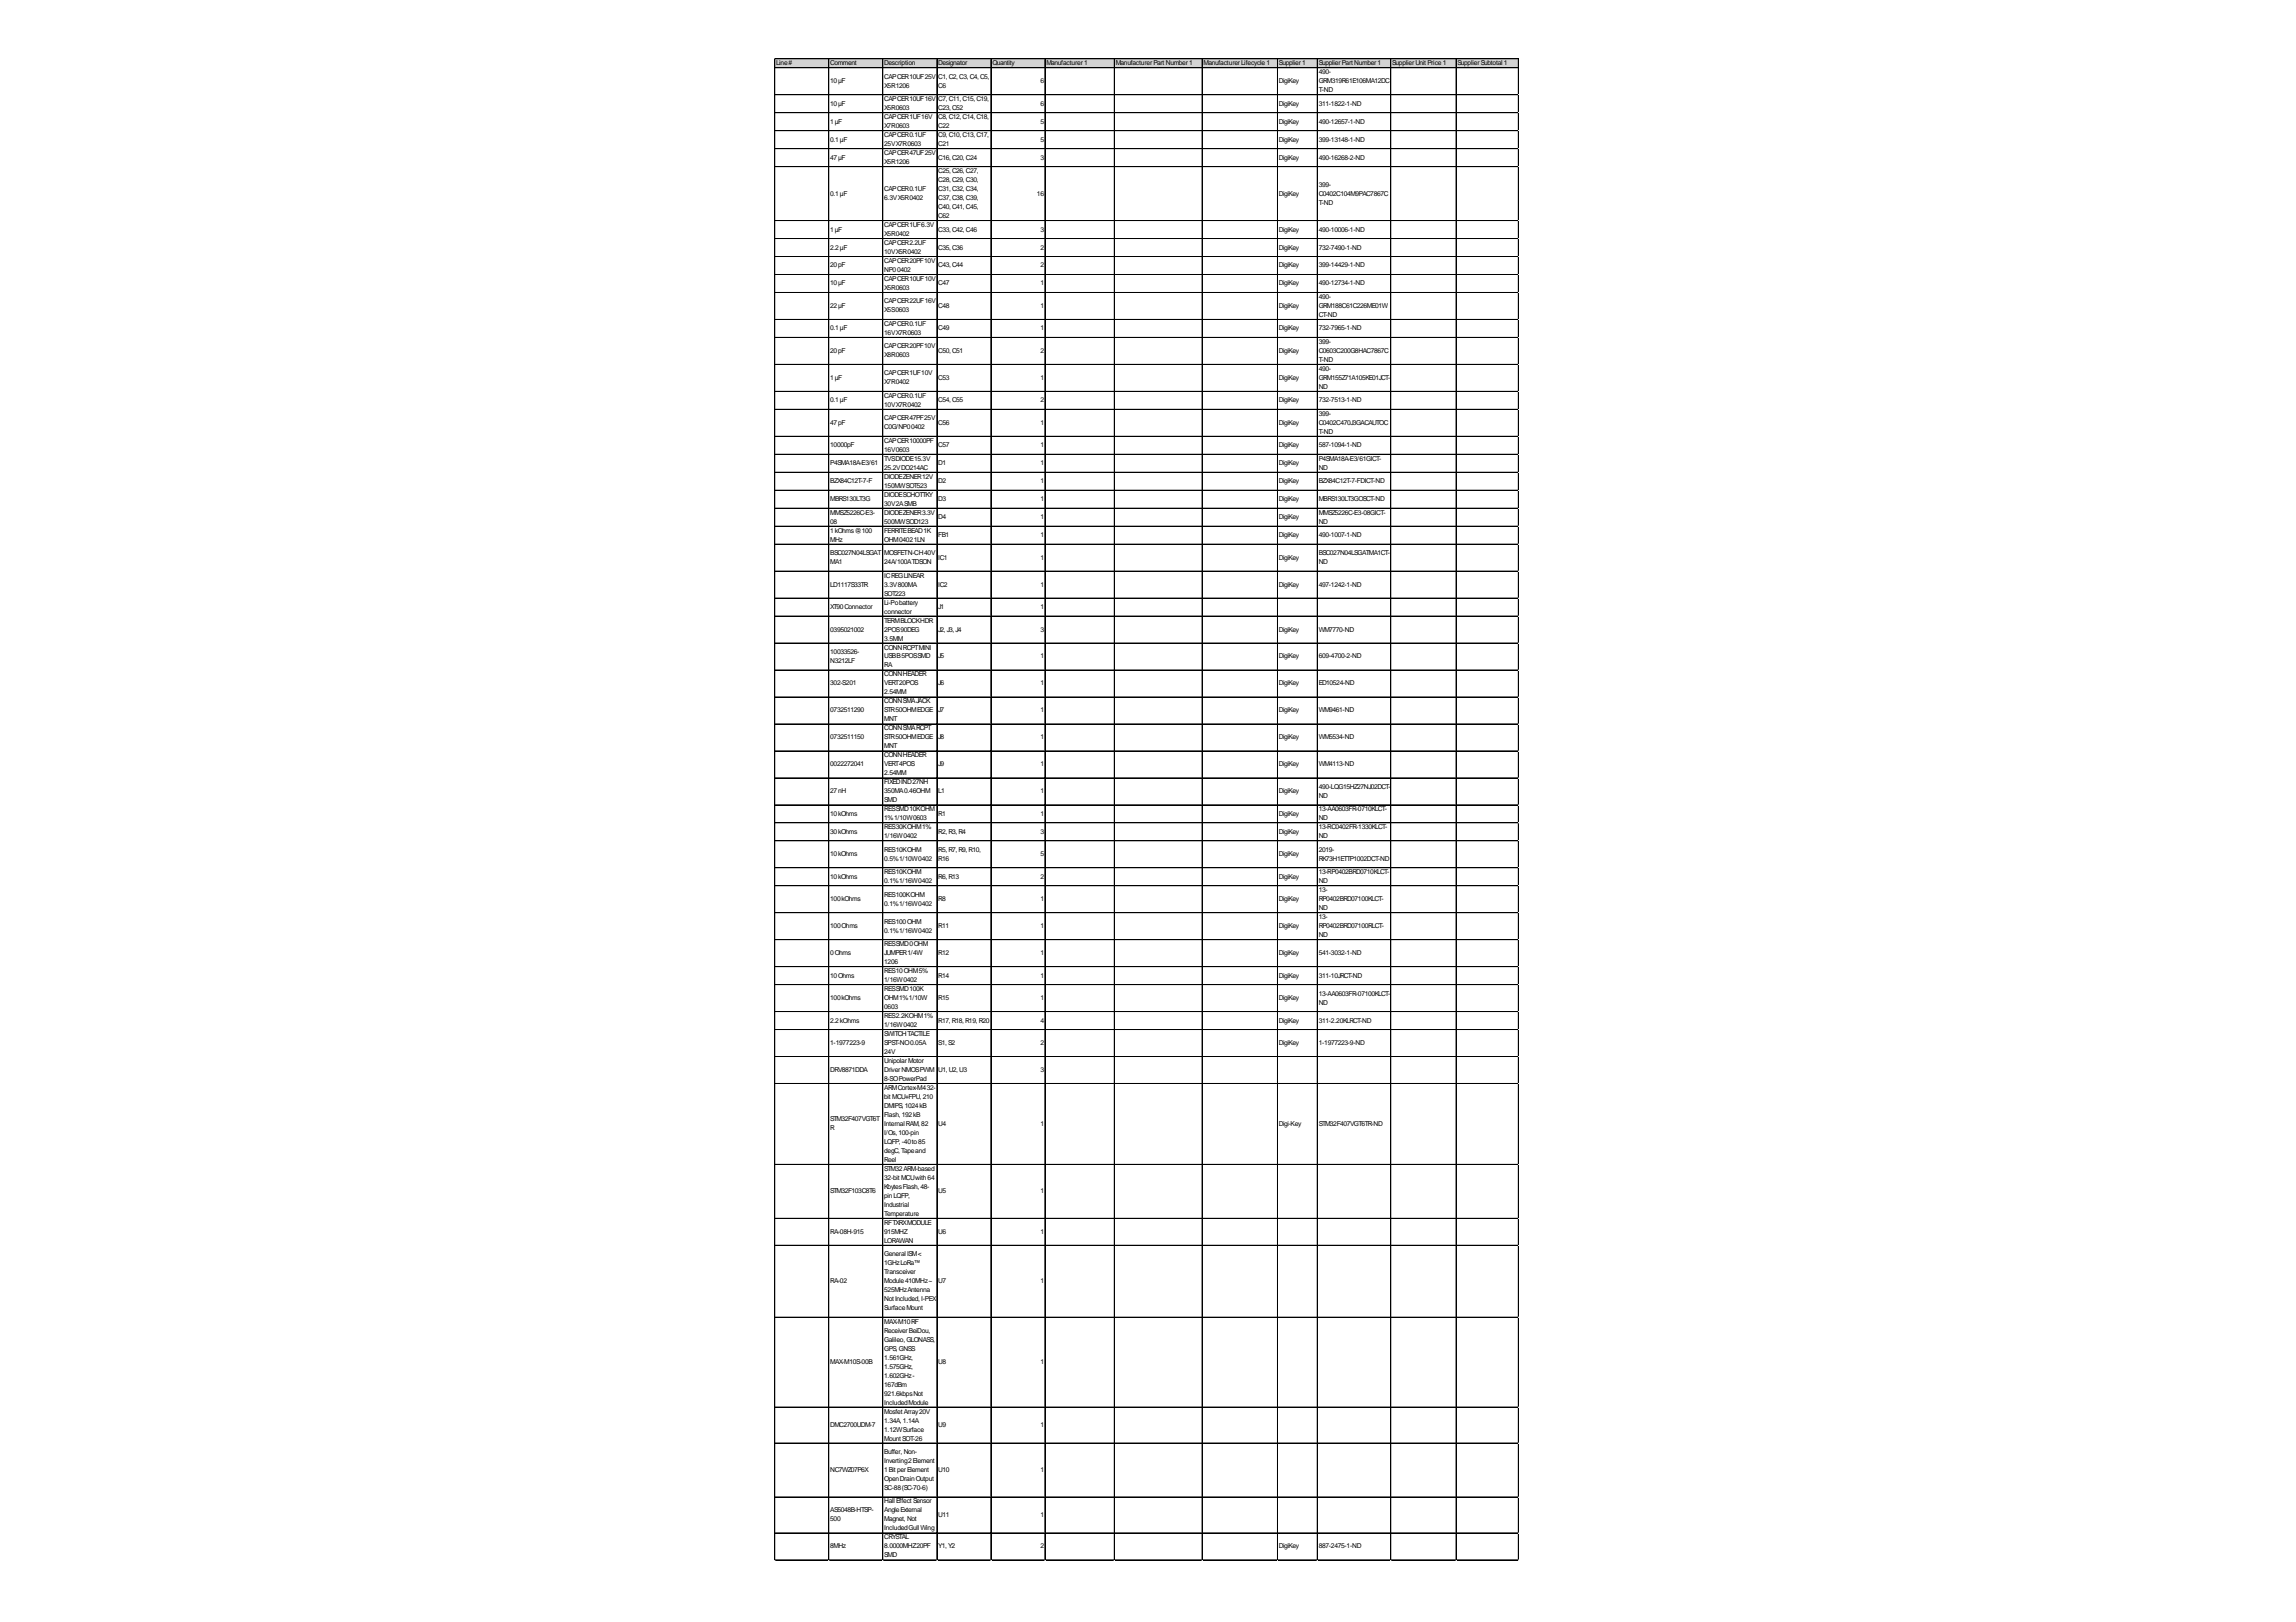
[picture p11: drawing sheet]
<svg xmlns="http://www.w3.org/2000/svg" width="297mm" height="210mm" viewBox="0 0 297 210" stroke-linecap="round" stroke-linejoin="round" font-family="sans-serif">
<defs><g id="words">
<g font-size=".9">
<text x="100.4" y="8.4">Line#</text>
<text x="107.4" y="8.4">Comment</text>
<text x="107.4" y="10.8">10µF</text>
<text x="114.4" y="8.4">Description</text>
<text x="114.4" y="10.2">CAPCER10UF25V</text>
<text x="114.4" y="11.4">X5R1206</text>
<text x="121.4" y="8.4">Designator</text>
<text x="121.4" y="10.2">C1,C2,C3,C4,C5,</text>
<text x="121.4" y="11.4">C6</text>
<text x="128.4" y="8.4">Quantity</text>
<text x="134.6" y="10.8">6</text>
<text x="135.4" y="8.4">Manufacturer1</text>
<text x="144.4" y="8.4">ManufacturerPart Number1</text>
<text x="155.7" y="8.4">ManufacturerLifecycle1</text>
<text x="165.5" y="8.4">Supplier1</text>
<text x="165.5" y="10.8">DigiKey</text>
<text x="170.6" y="8.4">SupplierPart Number1</text>
<text x="170.6" y="9.6">490-</text>
<text x="170.6" y="10.8">GRM319R61E106MA12DC</text>
<text x="170.6" y="11.9">T-ND</text>
<text x="180.1" y="8.4">SupplierUnit Price1</text>
<text x="188.6" y="8.4">SupplierSubtotal1</text>
<text x="107.4" y="13.7">10µF</text>
<text x="107.4" y="16">1µF</text>
<text x="114.4" y="13.1">CAPCER10UF16V</text>
<text x="114.4" y="14.3">X5R0603</text>
<text x="114.4" y="15.4">CAPCER1UF16V</text>
<text x="114.4" y="16.6">X7R0603</text>
<text x="114.4" y="17.7">CAPCER0.1UF</text>
<text x="121.4" y="13.1">C7,C11,C15,C19,</text>
<text x="121.4" y="14.3">C23,C52</text>
<text x="121.4" y="15.4">C8,C12,C14,C18,</text>
<text x="121.4" y="16.6">C22</text>
<text x="121.4" y="17.7">C9,C10,C13,C17,</text>
<text x="134.6" y="13.7">6</text>
<text x="134.6" y="16">5</text>
<text x="165.5" y="13.7">DigiKey</text>
<text x="165.5" y="16">DigiKey</text>
<text x="170.6" y="13.7">311-1822-1-ND</text>
<text x="170.6" y="16">490-12657-1-ND</text>
<text x="107.4" y="18.3">0.1µF</text>
<text x="107.4" y="20.7">47µF</text>
<text x="114.4" y="18.9">25VX7R0603</text>
<text x="114.4" y="20.1">CAPCER47UF25V</text>
<text x="114.4" y="21.2">X5R1206</text>
<text x="121.4" y="18.9">C21</text>
<text x="121.4" y="20.7">C16,C20,C24</text>
<text x="121.4" y="22.4">C25,C26,C27,</text>
<text x="121.4" y="23.6">C28,C29,C30,</text>
<text x="134.6" y="18.3">5</text>
<text x="134.6" y="20.7">3</text>
<text x="165.5" y="18.3">DigiKey</text>
<text x="165.5" y="20.7">DigiKey</text>
<text x="170.6" y="18.3">399-13148-1-ND</text>
<text x="170.6" y="20.7">490-16268-2-ND</text>
<text x="107.4" y="25.3">0.1µF</text>
<text x="107.4" y="30">1µF</text>
<text x="114.4" y="24.7">CAPCER0.1UF</text>
<text x="114.4" y="25.9">6.3VX5R0402</text>
<text x="114.4" y="29.4">CAPCER1UF6.3V</text>
<text x="121.4" y="24.7">C31,C32,C34,</text>
<text x="121.4" y="25.9">C37,C38,C39,</text>
<text x="121.4" y="27.1">C40,C41,C45,</text>
<text x="121.4" y="28.2">C62</text>
<text x="121.4" y="30">C33,C42,C46</text>
<text x="134.2" y="25.3">16</text>
<text x="134.6" y="30">3</text>
<text x="165.5" y="25.3">DigiKey</text>
<text x="165.5" y="30">DigiKey</text>
<text x="170.6" y="24.1">399-</text>
<text x="170.6" y="25.3">C0402C104M9PAC7867C</text>
<text x="170.6" y="26.5">T-ND</text>
<text x="170.6" y="30">490-10006-1-ND</text>
<text x="107.4" y="32.3">2.2µF</text>
<text x="107.4" y="34.6">20pF</text>
<text x="114.4" y="30.5">X5R0402</text>
<text x="114.4" y="31.7">CAPCER2.2UF</text>
<text x="114.4" y="32.9">10VX5R0402</text>
<text x="114.4" y="34">CAPCER20PF10V</text>
<text x="114.4" y="35.2">NP00402</text>
<text x="121.4" y="32.3">C35,C36</text>
<text x="121.4" y="34.6">C43,C44</text>
<text x="134.6" y="32.3">2</text>
<text x="134.6" y="34.6">2</text>
<text x="165.5" y="32.3">DigiKey</text>
<text x="165.5" y="34.6">DigiKey</text>
<text x="170.6" y="32.3">732-7490-1-ND</text>
<text x="170.6" y="34.6">399-14429-1-ND</text>
<text x="107.4" y="36.9">10µF</text>
<text x="107.4" y="39.8">22µF</text>
<text x="114.4" y="36.4">CAPCER10UF10V</text>
<text x="114.4" y="37.5">X5R0603</text>
<text x="114.4" y="39.3">CAPCER22UF16V</text>
<text x="114.4" y="40.4">X5S0603</text>
<text x="121.4" y="36.9">C47</text>
<text x="121.4" y="39.8">C48</text>
<text x="134.6" y="36.9">1</text>
<text x="134.6" y="39.8">1</text>
<text x="165.5" y="36.9">DigiKey</text>
<text x="165.5" y="39.8">DigiKey</text>
<text x="170.6" y="36.9">490-12734-1-ND</text>
<text x="170.6" y="38.7">490-</text>
<text x="170.6" y="39.8">GRM188C61C226ME01W</text>
<text x="170.6" y="41">CT-ND</text>
<text x="107.4" y="42.8">0.1µF</text>
<text x="107.4" y="45.7">20pF</text>
<text x="114.4" y="42.2">CAPCER0.1UF</text>
<text x="114.4" y="43.3">16VX7R0603</text>
<text x="114.4" y="45.1">CAPCER20PF10V</text>
<text x="114.4" y="46.2">X8R0603</text>
<text x="121.4" y="42.8">C49</text>
<text x="121.4" y="45.7">C50,C51</text>
<text x="134.6" y="42.8">1</text>
<text x="134.6" y="45.7">2</text>
<text x="165.5" y="42.8">DigiKey</text>
<text x="165.5" y="45.7">DigiKey</text>
<text x="170.6" y="42.8">732-7965-1-ND</text>
<text x="170.6" y="44.5">399-</text>
<text x="170.6" y="45.7">C0603C200G8HAC7867C</text>
<text x="170.6" y="46.8">T-ND</text>
<text x="170.6" y="48">490-</text>
<text x="107.4" y="49.2">1µF</text>
<text x="107.4" y="52.1">0.1µF</text>
<text x="114.4" y="48.6">CAPCER1UF10V</text>
<text x="114.4" y="49.7">X7R0402</text>
<text x="114.4" y="51.5">CAPCER0.1UF</text>
<text x="114.4" y="52.6">10VX7R0402</text>
<text x="121.4" y="49.2">C53</text>
<text x="121.4" y="52.1">C54,C55</text>
<text x="134.6" y="49.2">1</text>
<text x="134.6" y="52.1">2</text>
<text x="165.5" y="49.2">DigiKey</text>
<text x="165.5" y="52.1">DigiKey</text>
<text x="170.6" y="49.2">GRM155Z71A105KE01JCT-</text>
<text x="170.6" y="50.3">ND</text>
<text x="170.6" y="52.1">732-7513-1-ND</text>
<text x="170.6" y="53.8">399-</text>
<text x="107.4" y="55">47pF</text>
<text x="107.4" y="57.9">10000pF</text>
<text x="114.4" y="54.4">CAPCER47PF25V</text>
<text x="114.4" y="55.6">C0G/NP00402</text>
<text x="114.4" y="57.3">CAPCER10000PF</text>
<text x="114.4" y="58.5">16V0603</text>
<text x="114.4" y="59.6">TVSDIODE15.3V</text>
<text x="121.4" y="55">C56</text>
<text x="121.4" y="57.9">C57</text>
<text x="134.6" y="55">1</text>
<text x="134.6" y="57.9">1</text>
<text x="165.5" y="55">DigiKey</text>
<text x="165.5" y="57.9">DigiKey</text>
<text x="170.6" y="55">C0402C470J3GACAUTOC</text>
<text x="170.6" y="56.1">T-ND</text>
<text x="170.6" y="57.9">587-1094-1-ND</text>
<text x="170.6" y="59.6">P4SMA18A-E3/61GICT-</text>
<text x="107.4" y="60.2">P4SMA18A-E3/61</text>
<text x="107.4" y="62.5">BZX84C12T-7-F</text>
<text x="107.4" y="64.9">MBRS130LT3G</text>
<text x="114.4" y="60.8">25.2VDO214AC</text>
<text x="114.4" y="62">DIODEZENER12V</text>
<text x="114.4" y="63.1">150MWSOT523</text>
<text x="114.4" y="64.3">DIODESCHOTTKY</text>
<text x="114.4" y="65.4">30V2ASMB</text>
<text x="121.4" y="60.2">D1</text>
<text x="121.4" y="62.5">D2</text>
<text x="121.4" y="64.9">D3</text>
<text x="134.6" y="60.2">1</text>
<text x="134.6" y="62.5">1</text>
<text x="134.6" y="64.9">1</text>
<text x="165.5" y="60.2">DigiKey</text>
<text x="165.5" y="62.5">DigiKey</text>
<text x="165.5" y="64.9">DigiKey</text>
<text x="170.6" y="60.8">ND</text>
<text x="170.6" y="62.5">BZX84C12T-7-FDICT-ND</text>
<text x="170.6" y="64.9">MBRS130LT3GOSCT-ND</text>
<text x="107.4" y="66.6">MMSZ5226C-E3-</text>
<text x="107.4" y="67.8">08</text>
<text x="107.4" y="68.9">1kOhms@100</text>
<text x="107.4" y="70.1">MHz</text>
<text x="107.4" y="71.8">BSC027N04LSGAT</text>
<text x="114.4" y="66.6">DIODEZENER3.3V</text>
<text x="114.4" y="67.8">500MWSOD123</text>
<text x="114.4" y="68.9">FERRITEBEAD1K</text>
<text x="114.4" y="70.1">OHM04021LN</text>
<text x="114.4" y="71.8">MOSFETN-CH40V</text>
<text x="121.4" y="67.2">D4</text>
<text x="121.4" y="69.5">FB1</text>
<text x="134.6" y="67.2">1</text>
<text x="134.6" y="69.5">1</text>
<text x="165.5" y="67.2">DigiKey</text>
<text x="165.5" y="69.5">DigiKey</text>
<text x="170.6" y="66.6">MMSZ5226C-E3-08GICT-</text>
<text x="170.6" y="67.8">ND</text>
<text x="170.6" y="69.5">490-1007-1-ND</text>
<text x="170.6" y="71.8">BSC027N04LSGATMA1CT-</text>
<text x="107.4" y="73">MA1</text>
<text x="107.4" y="75.9">LD1117S33TR</text>
<text x="114.4" y="73">24A/100ATDSON</text>
<text x="114.4" y="74.7">ICREGLINEAR</text>
<text x="114.4" y="75.9">3.3V800MA</text>
<text x="114.4" y="77.1">SOT223</text>
<text x="121.4" y="72.4">IC1</text>
<text x="121.4" y="75.9">IC2</text>
<text x="134.6" y="72.4">1</text>
<text x="134.6" y="75.9">1</text>
<text x="165.5" y="72.4">DigiKey</text>
<text x="165.5" y="75.9">DigiKey</text>
<text x="170.6" y="73">ND</text>
<text x="170.6" y="75.9">497-1242-1-ND</text>
<text x="107.4" y="78.8">XT90Connector</text>
<text x="107.4" y="81.7">0395021002</text>
<text x="114.4" y="78.2">Li-Pobattery</text>
<text x="114.4" y="79.4">connector</text>
<text x="114.4" y="80.6">TERMBLOCKHDR</text>
<text x="114.4" y="81.7">2POS90DEG</text>
<text x="114.4" y="82.9">3.5MM</text>
<text x="121.4" y="78.8">J1</text>
<text x="121.4" y="81.7">J2,J3,J4</text>
<text x="134.6" y="78.8">1</text>
<text x="134.6" y="81.7">3</text>
<text x="165.5" y="81.7">DigiKey</text>
<text x="170.6" y="81.7">WM7770-ND</text>
<text x="107.4" y="84.6">10033526-</text>
<text x="107.4" y="85.8">N3212LF</text>
<text x="107.4" y="88.7">302-S201</text>
<text x="114.4" y="84.1">CONNRCPTMINI</text>
<text x="114.4" y="85.2">USBB5POSSMD</text>
<text x="114.4" y="86.4">RA</text>
<text x="114.4" y="87.5">CONNHEADER</text>
<text x="114.4" y="88.7">VERT20POS</text>
<text x="114.4" y="89.9">2.54MM</text>
<text x="121.4" y="85.2">J5</text>
<text x="121.4" y="88.7">J6</text>
<text x="134.6" y="85.2">1</text>
<text x="134.6" y="88.7">1</text>
<text x="165.5" y="85.2">DigiKey</text>
<text x="165.5" y="88.7">DigiKey</text>
<text x="170.6" y="85.2">609-4700-2-ND</text>
<text x="170.6" y="88.7">ED10524-ND</text>
<text x="107.4" y="92.2">0732511290</text>
<text x="107.4" y="95.7">0732511150</text>
<text x="114.4" y="91">CONNSMAJACK</text>
<text x="114.4" y="92.2">STR50OHMEDGE</text>
<text x="114.4" y="93.4">MNT</text>
<text x="114.4" y="94.5">CONNSMARCPT</text>
<text x="114.4" y="95.7">STR50OHMEDGE</text>
<text x="121.4" y="92.2">J7</text>
<text x="121.4" y="95.7">J8</text>
<text x="134.6" y="92.2">1</text>
<text x="134.6" y="95.7">1</text>
<text x="165.5" y="92.2">DigiKey</text>
<text x="165.5" y="95.7">DigiKey</text>
<text x="170.6" y="92.2">WM9461-ND</text>
<text x="170.6" y="95.7">WM5534-ND</text>
<text x="107.4" y="99.2">0022272041</text>
<text x="114.4" y="96.8">MNT</text>
<text x="114.4" y="98">CONNHEADER</text>
<text x="114.4" y="99.2">VERT4POS</text>
<text x="114.4" y="100.3">2.54MM</text>
<text x="114.4" y="101.5">FIXEDIND27NH</text>
<text x="121.4" y="99.2">J9</text>
<text x="134.6" y="99.2">1</text>
<text x="165.5" y="99.2">DigiKey</text>
<text x="170.6" y="99.2">WM4113-ND</text>
<text x="107.4" y="102.7">27nH</text>
<text x="107.4" y="105.6">10kOhms</text>
<text x="107.4" y="107.9">30kOhms</text>
<text x="114.4" y="102.7">350MA0.46OHM</text>
<text x="114.4" y="103.8">SMD</text>
<text x="114.4" y="105">RESSMD10KOHM</text>
<text x="114.4" y="106.2">1%1/10W0603</text>
<text x="114.4" y="107.3">RES30KOHM1%</text>
<text x="121.4" y="102.7">L1</text>
<text x="121.4" y="105.6">R1</text>
<text x="121.4" y="107.9">R2,R3,R4</text>
<text x="134.6" y="102.7">1</text>
<text x="134.6" y="105.6">1</text>
<text x="134.6" y="107.9">3</text>
<text x="165.5" y="102.7">DigiKey</text>
<text x="165.5" y="105.6">DigiKey</text>
<text x="165.5" y="107.9">DigiKey</text>
<text x="170.6" y="102.1">490-LQG15HZ27NJ02DCT-</text>
<text x="170.6" y="103.2">ND</text>
<text x="170.6" y="105">13-AA0603FR-0710KLCT-</text>
<text x="170.6" y="106.2">ND</text>
<text x="170.6" y="107.3">13-RC0402FR-1330KLCT-</text>
<text x="107.4" y="110.8">10kOhms</text>
<text x="107.4" y="113.7">10kOhms</text>
<text x="114.4" y="108.5">1/16W0402</text>
<text x="114.4" y="110.2">RES10KOHM</text>
<text x="114.4" y="111.4">0.5%1/10W0402</text>
<text x="114.4" y="113.1">RES10KOHM</text>
<text x="121.4" y="110.2">R5,R7,R9,R10,</text>
<text x="121.4" y="111.4">R16</text>
<text x="121.4" y="113.7">R6,R13</text>
<text x="134.6" y="110.8">5</text>
<text x="134.6" y="113.7">2</text>
<text x="165.5" y="110.8">DigiKey</text>
<text x="165.5" y="113.7">DigiKey</text>
<text x="170.6" y="108.5">ND</text>
<text x="170.6" y="110.2">2019-</text>
<text x="170.6" y="111.4">RK73H1ETTP1002DCT-ND</text>
<text x="170.6" y="113.1">13-RP0402BRD0710KLCT-</text>
<text x="107.4" y="116.6">100kOhms</text>
<text x="114.4" y="114.3">0.1%1/16W0402</text>
<text x="114.4" y="116">RES100KOHM</text>
<text x="114.4" y="117.2">0.1%1/16W0402</text>
<text x="114.4" y="119.5">RES100OHM</text>
<text x="121.4" y="116.6">R8</text>
<text x="134.6" y="116.6">1</text>
<text x="165.5" y="116.6">DigiKey</text>
<text x="170.6" y="114.3">ND</text>
<text x="170.6" y="115.5">13-</text>
<text x="170.6" y="116.6">RP0402BRD07100KLCT-</text>
<text x="170.6" y="117.8">ND</text>
<text x="170.6" y="118.9">13-</text>
<text x="107.4" y="120.1">100Ohms</text>
<text x="107.4" y="123.6">0Ohms</text>
<text x="114.4" y="120.7">0.1%1/16W0402</text>
<text x="114.4" y="122.4">RESSMD0OHM</text>
<text x="114.4" y="123.6">JUMPER1/4W</text>
<text x="114.4" y="124.8">1206</text>
<text x="114.4" y="125.9">RES10OHM5%</text>
<text x="121.4" y="120.1">R11</text>
<text x="121.4" y="123.6">R12</text>
<text x="134.6" y="120.1">1</text>
<text x="134.6" y="123.6">1</text>
<text x="165.5" y="120.1">DigiKey</text>
<text x="165.5" y="123.6">DigiKey</text>
<text x="170.6" y="120.1">RP0402BRD07100RLCT-</text>
<text x="170.6" y="121.3">ND</text>
<text x="170.6" y="123.6">541-3032-1-ND</text>
<text x="107.4" y="126.5">10Ohms</text>
<text x="107.4" y="129.4">100kOhms</text>
<text x="114.4" y="127.1">1/16W0402</text>
<text x="114.4" y="128.3">RESSMD100K</text>
<text x="114.4" y="129.4">OHM1%1/10W</text>
<text x="114.4" y="130.6">0603</text>
<text x="114.4" y="131.7">RES2.2KOHM1%</text>
<text x="121.4" y="126.5">R14</text>
<text x="121.4" y="129.4">R15</text>
<text x="134.6" y="126.5">1</text>
<text x="134.6" y="129.4">1</text>
<text x="165.5" y="126.5">DigiKey</text>
<text x="165.5" y="129.4">DigiKey</text>
<text x="170.6" y="126.5">311-10JRCT-ND</text>
<text x="170.6" y="128.8">13-AA0603FR-07100KLCT-</text>
<text x="170.6" y="130">ND</text>
<text x="107.4" y="132.3">2.2kOhms</text>
<text x="107.4" y="135.2">1-1977223-9</text>
<text x="114.4" y="132.9">1/16W0402</text>
<text x="114.4" y="134.1">SWITCHTACTILE</text>
<text x="114.4" y="135.2">SPST-NO0.05A</text>
<text x="114.4" y="136.4">24V</text>
<text x="114.4" y="137.6">UnipolarMotor</text>
<text x="121.4" y="132.3">R17,R18,R19,R20</text>
<text x="121.4" y="135.2">S1,S2</text>
<text x="134.6" y="132.3">4</text>
<text x="134.6" y="135.2">2</text>
<text x="165.5" y="132.3">DigiKey</text>
<text x="165.5" y="135.2">DigiKey</text>
<text x="170.6" y="132.3">311-2.20KLRCT-ND</text>
<text x="170.6" y="135.2">1-1977223-9-ND</text>
<text x="107.4" y="138.7">DRV8871DDA</text>
<text x="114.4" y="138.7">DriverNMOSPWM</text>
<text x="114.4" y="139.9">8-SOPowerPad</text>
<text x="114.4" y="141">ARMCortex-M432-</text>
<text x="114.4" y="142.2">bit MCU+FPU,210</text>
<text x="114.4" y="143.4">DMIPS,1024kB</text>
<text x="121.4" y="138.7">U1,U2,U3</text>
<text x="134.6" y="138.7">3</text>
<text x="107.4" y="145.1">STM32F407VGT6T</text>
<text x="107.4" y="146.3">R</text>
<text x="114.4" y="144.5">Flash,192kB</text>
<text x="114.4" y="145.7">InternalRAM,82</text>
<text x="114.4" y="146.9">I/Os,100-pin</text>
<text x="114.4" y="148">LQFP,-40to85</text>
<text x="114.4" y="149.2">degC,Tapeand</text>
<text x="121.4" y="145.7">U4</text>
<text x="134.6" y="145.7">1</text>
<text x="165.5" y="145.7">Digi-Key</text>
<text x="170.6" y="145.7">STM32F407VGT6TR-ND</text>
<text x="107.4" y="154.4">STM32F103C8T6</text>
<text x="114.4" y="150.4">Reel</text>
<text x="114.4" y="151.5">STM32ARM-based</text>
<text x="114.4" y="152.7">32-bit MCUwith64</text>
<text x="114.4" y="153.8">KbytesFlash,48-</text>
<text x="114.4" y="155">pinLQFP,</text>
<text x="121.4" y="154.4">U5</text>
<text x="134.6" y="154.4">1</text>
<text x="107.4" y="159.7">RA-08H-915</text>
<text x="114.4" y="156.2">Industrial</text>
<text x="114.4" y="157.3">Temperature</text>
<text x="114.4" y="158.5">RFTXRXMODULE</text>
<text x="114.4" y="159.7">915MHZ</text>
<text x="114.4" y="160.8">LORAWAN</text>
<text x="121.4" y="159.7">U6</text>
<text x="134.6" y="159.7">1</text>
<text x="107.4" y="166.1">RA-02</text>
<text x="114.4" y="162.6">GeneralISM&lt;</text>
<text x="114.4" y="163.7">1GHzLoRa™</text>
<text x="114.4" y="164.9">Transceiver</text>
<text x="114.4" y="166.1">Module410MHz~</text>
<text x="114.4" y="167.2">525MHzAntenna</text>
<text x="121.4" y="166.1">U7</text>
<text x="134.6" y="166.1">1</text>
<text x="114.4" y="168.4">NotIncluded,I-PEX</text>
<text x="114.4" y="169.5">SurfaceMount</text>
<text x="114.4" y="171.3">MAX-M10RF</text>
<text x="114.4" y="172.5">ReceiverBeiDou,</text>
<text x="114.4" y="173.6">Galileo,GLONASS,</text>
<text x="107.4" y="176.5">MAX-M10S-00B</text>
<text x="114.4" y="174.8">GPS,GNSS</text>
<text x="114.4" y="175.9">1.561GHz,</text>
<text x="114.4" y="177.1">1.575GHz,</text>
<text x="114.4" y="178.3">1.602GHz-</text>
<text x="114.4" y="179.4">167dBm</text>
<text x="121.4" y="176.5">U8</text>
<text x="134.6" y="176.5">1</text>
<text x="107.4" y="184.7">DMC2700UDM-7</text>
<text x="114.4" y="180.6">921.6kbpsNot</text>
<text x="114.4" y="181.8">IncludedModule</text>
<text x="114.4" y="182.9">MosfetArray20V</text>
<text x="114.4" y="184.1">1.34A,1.14A</text>
<text x="114.4" y="185.3">1.12WSurface</text>
<text x="121.4" y="184.7">U9</text>
<text x="134.6" y="184.7">1</text>
<text x="107.4" y="190.5">NC7WZ07P6X</text>
<text x="114.4" y="186.4">MountSOT-26</text>
<text x="114.4" y="188.2">Buffer, Non-</text>
<text x="114.4" y="189.3">Inverting2Element</text>
<text x="114.4" y="190.5">1Bit perElement</text>
<text x="114.4" y="191.7">OpenDrainOutput</text>
<text x="121.4" y="190.5">U10</text>
<text x="134.6" y="190.5">1</text>
<text x="107.4" y="195.7">AS5048B-HTSP-</text>
<text x="107.4" y="196.9">500</text>
<text x="114.4" y="192.8">SC-88(SC-70-6)</text>
<text x="114.4" y="194.6">Hall Effect Sensor</text>
<text x="114.4" y="195.7">AngleExternal</text>
<text x="114.4" y="196.9">Magnet, Not</text>
<text x="121.4" y="196.3">U11</text>
<text x="134.6" y="196.3">1</text>
<text x="107.4" y="200.4">8MHz</text>
<text x="114.4" y="198">IncludedGull Wing</text>
<text x="114.4" y="199.2">CRYSTAL</text>
<text x="114.4" y="200.4">8.0000MHZ20PF</text>
<text x="114.4" y="201.5">SMD</text>
<text x="121.4" y="200.4">Y1,Y2</text>
<text x="134.6" y="200.4">2</text>
<text x="165.5" y="200.4">DigiKey</text>
<text x="170.6" y="200.4">887-2475-1-ND</text>
</g>
</g></defs>
<path d="M100.2 7.6h96.3v1.2h-96.3z" fill="#d3d3d3"/>
<g fill="none" stroke="#000" stroke-width=".13">
<path d="M100.2 7.6v194.3M100.3 7.6v194.3M100.3 7.6h96.2M100.3 8.8h96.2M100.3 12.3h96.2M100.3 14.6h96.2M100.3 16.9h96.2M100.3 19.2h96.2M100.3 19.3h96.2M107.2 7.7v194.2M114.2 7.7v194.2M121.2 7.7v194.2"/>
<path d="M128.2 7.7v194.2M135.2 7.7v194.2M144.2 7.7v194.2M155.5 7.7v194.2M165.3 7.7v194.2M170.4 7.7v194.2M179.9 7.7v194.2M180 7.7v194.2M188.4 7.7v194.2M196.4 7.7v194.2M196.5 7.7v194.2M100.3 21.6h96.2"/>
<path d="M100.3 28.5h96.2M100.3 28.6h96.2M100.3 30.9h96.2M100.3 33.2h96.2M100.3 35.5h96.2M100.3 37.8h96.2M100.3 37.9h96.2M100.3 41.3h96.2M100.3 41.4h96.2M100.3 43.7h96.2M100.3 47.2h96.2M100.3 50.6h96.2"/>
<path d="M100.3 50.7h96.2M100.3 53h96.2M100.3 56.5h96.2M100.3 58.8h96.2M100.3 61.1h96.2M100.3 63.4h96.2M100.3 63.5h96.2M100.3 65.8h96.2M100.3 68.1h96.2M100.3 70.4h96.2M100.3 73.9h96.2M100.3 77.4h96.2"/>
<path d="M100.3 79.7h96.2M100.3 83.2h96.2M100.3 86.7h96.2M100.3 90.2h96.2M100.3 93.7h96.2M100.3 97.2h96.2M100.3 100.7h96.2M100.3 104.2h96.2M100.3 106.5h96.2M100.3 108.8h96.2M100.3 112.3h96.2M100.3 114.6h96.2"/>
<path d="M100.3 118.1h96.2M100.3 121.6h96.2M100.3 125.1h96.2M100.3 127.4h96.2M100.3 130.9h96.2M100.3 133.2h96.2M100.3 133.3h96.2M100.3 136.7h96.2M100.3 140.2h96.2M100.3 150.7h96.2M100.3 157.7h96.2M100.3 161.2h96.2"/>
<path d="M100.3 170.5h96.2M100.3 182.1h96.2M100.3 186.7h96.2M100.3 186.8h96.2M100.3 193.7h96.2M100.3 198.4h96.2M100.3 201.9h96.2"/>
</g>
<path d="M100.2 201.9v.1" fill="none" stroke="#e0e0e0" stroke-width=".13"/>
<path d="M100.2 201.9l.1 .1z" fill="#e0e0e0"/>
<path d="M107.2 201.9v.1" fill="none" stroke="#e0e0e0" stroke-width=".13"/>
<path d="M107.2 201.9l.1 .1z" fill="#e0e0e0"/>
<path d="M114.2 201.9v.1" fill="none" stroke="#e0e0e0" stroke-width=".13"/>
<path d="M114.2 201.9l.1 .1z" fill="#e0e0e0"/>
<path d="M121.2 201.9v.1" fill="none" stroke="#e0e0e0" stroke-width=".13"/>
<path d="M121.2 201.9v.1z" fill="#e0e0e0"/>
<path d="M128.2 201.9v.1" fill="none" stroke="#e0e0e0" stroke-width=".13"/>
<path d="M128.2 201.9v.1z" fill="#e0e0e0"/>
<path d="M135.2 201.9v.1" fill="none" stroke="#e0e0e0" stroke-width=".13"/>
<path d="M135.2 201.9v.1z" fill="#e0e0e0"/>
<path d="M144.2 201.9v.1" fill="none" stroke="#e0e0e0" stroke-width=".13"/>
<path d="M144.2 201.9v.1z" fill="#e0e0e0"/>
<path d="M155.5 201.9v.1" fill="none" stroke="#e0e0e0" stroke-width=".13"/>
<path d="M155.5 201.9l.1 .1z" fill="#e0e0e0"/>
<path d="M165.3 201.9v.1" fill="none" stroke="#e0e0e0" stroke-width=".13"/>
<path d="M165.3 201.9v.1z" fill="#e0e0e0"/>
<path d="M170.4 201.9v.1" fill="none" stroke="#e0e0e0" stroke-width=".13"/>
<path d="M170.4 201.9l.1 .1z" fill="#e0e0e0"/>
<path d="M179.9 201.9v.1" fill="none" stroke="#e0e0e0" stroke-width=".13"/>
<path d="M179.9 201.9l.1 .1z" fill="#e0e0e0"/>
<path d="M188.4 201.9v.1" fill="none" stroke="#e0e0e0" stroke-width=".13"/>
<path d="M188.4 201.9v.1z" fill="#e0e0e0"/>
<path d="M196.4 201.9v.1" fill="none" stroke="#e0e0e0" stroke-width=".13"/>
<path d="M196.4 201.9l.1 .1z" fill="#e0e0e0"/>
<path d="M196.5 12.3h.1" fill="none" stroke="#e0e0e0" stroke-width=".13"/>
<path d="M196.5 14.6h.1" fill="none" stroke="#e0e0e0" stroke-width=".13"/>
<path d="M196.5 16.9h.1" fill="none" stroke="#e0e0e0" stroke-width=".13"/>
<path d="M196.5 16.9v.1z" fill="#e0e0e0"/>
<path d="M196.5 19.2h.1" fill="none" stroke="#e0e0e0" stroke-width=".13"/>
<path d="M196.5 19.2v.1z" fill="#e0e0e0"/>
<path d="M196.5 21.6h.1" fill="none" stroke="#e0e0e0" stroke-width=".13"/>
<path d="M196.5 28.5h.1" fill="none" stroke="#e0e0e0" stroke-width=".13"/>
<path d="M196.5 28.5v.1z" fill="#e0e0e0"/>
<path d="M196.5 30.9h.1" fill="none" stroke="#e0e0e0" stroke-width=".13"/>
<path d="M196.5 33.2h.1" fill="none" stroke="#e0e0e0" stroke-width=".13"/>
<path d="M196.5 35.5h.1" fill="none" stroke="#e0e0e0" stroke-width=".13"/>
<path d="M196.5 35.5v.1z" fill="#e0e0e0"/>
<path d="M196.5 37.8h.1" fill="none" stroke="#e0e0e0" stroke-width=".13"/>
<path d="M196.5 37.8v.1z" fill="#e0e0e0"/>
<path d="M196.5 41.3h.1" fill="none" stroke="#e0e0e0" stroke-width=".13"/>
<path d="M196.5 41.3v.1z" fill="#e0e0e0"/>
<path d="M196.5 43.7h.1" fill="none" stroke="#e0e0e0" stroke-width=".13"/>
<path d="M196.5 47.2h.1" fill="none" stroke="#e0e0e0" stroke-width=".13"/>
<path d="M196.5 50.6h.1" fill="none" stroke="#e0e0e0" stroke-width=".13"/>
<path d="M196.5 50.6v.1z" fill="#e0e0e0"/>
<path d="M196.5 53h.1" fill="none" stroke="#e0e0e0" stroke-width=".13"/>
<path d="M196.5 56.5h.1" fill="none" stroke="#e0e0e0" stroke-width=".13"/>
<path d="M196.5 58.8h.1" fill="none" stroke="#e0e0e0" stroke-width=".13"/>
<path d="M196.5 61.1h.1" fill="none" stroke="#e0e0e0" stroke-width=".13"/>
<path d="M196.5 61.1v.1z" fill="#e0e0e0"/>
<path d="M196.5 63.4h.1" fill="none" stroke="#e0e0e0" stroke-width=".13"/>
<path d="M196.5 63.4v.1z" fill="#e0e0e0"/>
<path d="M196.5 65.8h.1" fill="none" stroke="#e0e0e0" stroke-width=".13"/>
<path d="M196.5 68.1h.1" fill="none" stroke="#e0e0e0" stroke-width=".13"/>
<path d="M196.5 70.4h.1" fill="none" stroke="#e0e0e0" stroke-width=".13"/>
<path d="M196.5 70.4v.1z" fill="#e0e0e0"/>
<path d="M196.5 73.9h.1" fill="none" stroke="#e0e0e0" stroke-width=".13"/>
<path d="M196.5 73.9v.1z" fill="#e0e0e0"/>
<path d="M196.5 77.4h.1" fill="none" stroke="#e0e0e0" stroke-width=".13"/>
<path d="M196.5 79.7h.1" fill="none" stroke="#e0e0e0" stroke-width=".13"/>
<path d="M196.5 79.7v.1z" fill="#e0e0e0"/>
<path d="M196.5 83.2h.1" fill="none" stroke="#e0e0e0" stroke-width=".13"/>
<path d="M196.5 83.2v.1z" fill="#e0e0e0"/>
<path d="M196.5 86.7h.1" fill="none" stroke="#e0e0e0" stroke-width=".13"/>
<path d="M196.5 86.7v.1z" fill="#e0e0e0"/>
<path d="M196.5 90.2h.1" fill="none" stroke="#e0e0e0" stroke-width=".13"/>
<path d="M196.5 93.7h.1" fill="none" stroke="#e0e0e0" stroke-width=".13"/>
<path d="M196.5 97.2h.1" fill="none" stroke="#e0e0e0" stroke-width=".13"/>
<path d="M196.5 100.7h.1" fill="none" stroke="#e0e0e0" stroke-width=".13"/>
<path d="M196.5 104.2h.1" fill="none" stroke="#e0e0e0" stroke-width=".13"/>
<path d="M196.5 106.5h.1" fill="none" stroke="#e0e0e0" stroke-width=".13"/>
<path d="M196.5 108.8h.1" fill="none" stroke="#e0e0e0" stroke-width=".13"/>
<path d="M196.5 108.8v.1z" fill="#e0e0e0"/>
<path d="M196.5 112.3h.1" fill="none" stroke="#e0e0e0" stroke-width=".13"/>
<path d="M196.5 114.6h.1" fill="none" stroke="#e0e0e0" stroke-width=".13"/>
<path d="M196.5 114.6v.1z" fill="#e0e0e0"/>
<path d="M196.5 118.1h.1" fill="none" stroke="#e0e0e0" stroke-width=".13"/>
<path d="M196.5 118.1v.1z" fill="#e0e0e0"/>
<path d="M196.5 121.6h.1" fill="none" stroke="#e0e0e0" stroke-width=".13"/>
<path d="M196.5 125.1h.1" fill="none" stroke="#e0e0e0" stroke-width=".13"/>
<path d="M196.5 127.4h.1" fill="none" stroke="#e0e0e0" stroke-width=".13"/>
<path d="M196.5 127.4v.1z" fill="#e0e0e0"/>
<path d="M196.5 130.9h.1" fill="none" stroke="#e0e0e0" stroke-width=".13"/>
<path d="M196.5 130.9v.1z" fill="#e0e0e0"/>
<path d="M196.5 133.2h.1" fill="none" stroke="#e0e0e0" stroke-width=".13"/>
<path d="M196.5 133.2v.1z" fill="#e0e0e0"/>
<path d="M196.5 136.7h.1" fill="none" stroke="#e0e0e0" stroke-width=".13"/>
<path d="M196.5 136.7v.1z" fill="#e0e0e0"/>
<path d="M196.5 140.2h.1" fill="none" stroke="#e0e0e0" stroke-width=".13"/>
<path d="M196.5 140.2v.1z" fill="#e0e0e0"/>
<path d="M196.5 150.7h.1" fill="none" stroke="#e0e0e0" stroke-width=".13"/>
<path d="M196.5 157.7h.1" fill="none" stroke="#e0e0e0" stroke-width=".13"/>
<path d="M196.5 161.2h.1" fill="none" stroke="#e0e0e0" stroke-width=".13"/>
<path d="M196.5 170.5h.1" fill="none" stroke="#e0e0e0" stroke-width=".13"/>
<path d="M196.5 182.1h.1" fill="none" stroke="#e0e0e0" stroke-width=".13"/>
<path d="M196.5 186.7h.1" fill="none" stroke="#e0e0e0" stroke-width=".13"/>
<path d="M196.5 186.7v.1z" fill="#e0e0e0"/>
<path d="M196.5 193.7h.1" fill="none" stroke="#e0e0e0" stroke-width=".13"/>
<path d="M196.5 193.7v.1z" fill="#e0e0e0"/>
<path d="M196.5 198.4h.1" fill="none" stroke="#e0e0e0" stroke-width=".13"/>
<path d="M196.5 201.9h.1" fill="none" stroke="#e0e0e0" stroke-width=".13"/>
<use href="#words"/>
</svg>
